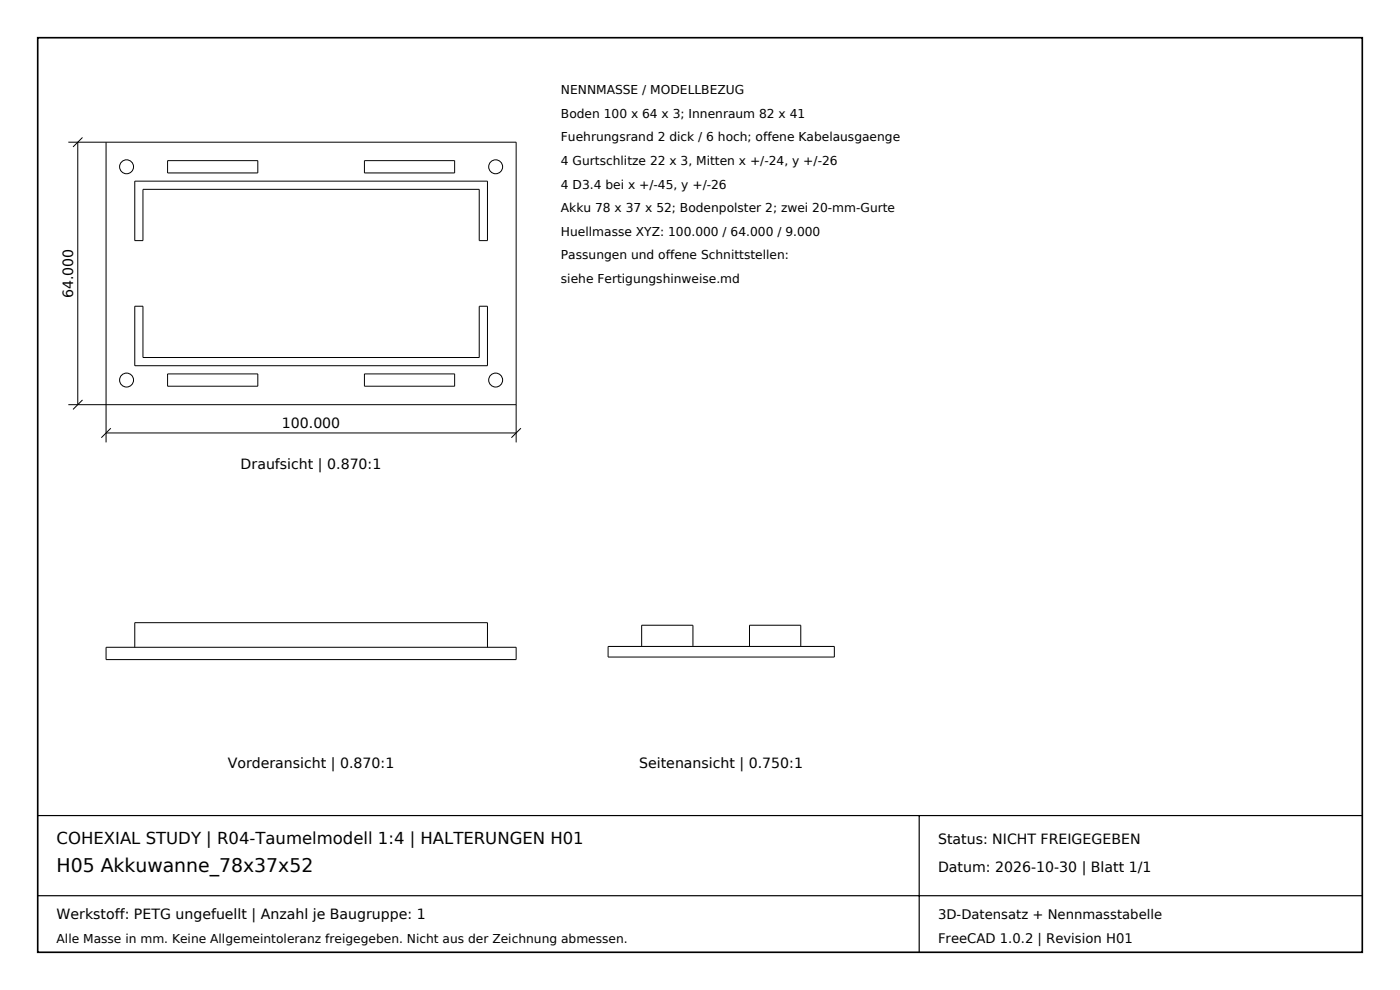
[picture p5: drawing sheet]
<svg xmlns="http://www.w3.org/2000/svg" width="297mm" height="210mm" viewBox="0 0 297 210" stroke-linecap="round" stroke-linejoin="round" font-family="sans-serif">
<defs><g id="words">
<text font-size="4" x="12" y="185">H05 Akkuwanne_78x37x52</text>
<text font-size="3.5" x="12" y="179">COHEXIAL STUDY | R04-Taumelmodell 1:4 | HALTERUNGEN H01</text>
<g font-size="3">
<text x="15.5" y="63.2" transform="rotate(-90 15.5 63.2)">64.000</text>
<text x="59.8" y="90.8">100.000</text>
<text x="51.1" y="99.5">Draufsicht | 0.870:1</text>
<text x="48.3" y="163">Vorderansicht | 0.870:1</text>
<text x="135.6" y="163">Seitenansicht | 0.750:1</text>
<text x="199" y="179">Status: NICHT FREIGEGEBEN</text>
<text x="199" y="185">Datum: 2026-10-30 | Blatt 1/1</text>
<text x="12" y="195">Werkstoff: PETG ungefuellt | Anzahl je Baugruppe: 1</text>
</g>
<g font-size="2.8">
<text x="199" y="195">3D-Datensatz + Nennmasstabelle</text>
<text x="199" y="200">FreeCAD 1.0.2 | Revision H01</text>
</g>
<g font-size="2.6">
<text x="119" y="20">NENNMASSE / MODELLBEZUG</text>
<text x="119" y="25">Boden 100 x 64 x 3; Innenraum 82 x 41</text>
<text x="119" y="30">Fuehrungsrand 2 dick / 6 hoch; offene Kabelausgaenge</text>
<text x="119" y="35">4 Gurtschlitze 22 x 3, Mitten x +/-24, y +/-26</text>
<text x="119" y="40">4 D3.4 bei x +/-45, y +/-26</text>
<text x="119" y="45">Akku 78 x 37 x 52; Bodenpolster 2; zwei 20-mm-Gurte</text>
<text x="119" y="50">Huellmasse XYZ: 100.000 / 64.000 / 9.000</text>
<text x="119" y="55">Passungen und offene Schnittstellen:</text>
<text x="119" y="60">siehe Fertigungshinweise.md</text>
<text x="12" y="200">Alle Masse in mm. Keine Allgemeintoleranz freigegeben. Nicht aus der Zeichnung abmessen.</text>
</g>
</g></defs>
<path d="M8 8h281v194h-281z" fill-rule="evenodd" fill="#fff" stroke="#000" stroke-width=".35"/>
<path d="M8 173h281M195 173v29M8 190h281" fill="none" stroke="#000" stroke-width=".25"/>
<g fill="none" stroke="#000" stroke-width=".21">
<path d="M14.5 30.2h95v63.6M16.5 30.2v55.6M17.5 29.2l-2 2M22.5 30.2v63.6M28.6 38.4h74.8v12.6h-1.7v-10.8h-71.4v10.8h-1.7zM35.6 34.1h19.1v2.6h-19.1zM77.3 34.1h19.2v2.6h-19.2zM28.6 65h1.7v10.8h71.4v-10.8h1.7v12.6h-74.8zM35.6 79.3h19.1v2.6h-19.1zM77.3 79.3h19.2v2.6h-19.2zM14.5 85.8h95M17.5 84.8l-2 2"/>
<path d="M22.5 91.8h87M23.5 90.8l-2 2M110.5 90.8l-2 2M22.5 137.3h87v2.6h-87zM28.6 137.3v-5.2h74.8v5.2M129 137.1h48v2.3h-48zM136.1 137.1v-4.5h10.9v4.5M159 137.1v-4.5h10.9v4.5"/>
<circle cx="26.8" cy="35.4" r="1.48"/>
<circle cx="105.1" cy="35.4" r="1.48"/>
<circle cx="26.8" cy="80.6" r="1.48"/>
<circle cx="105.1" cy="80.6" r="1.48"/>
</g>
<use href="#words"/>
</svg>
